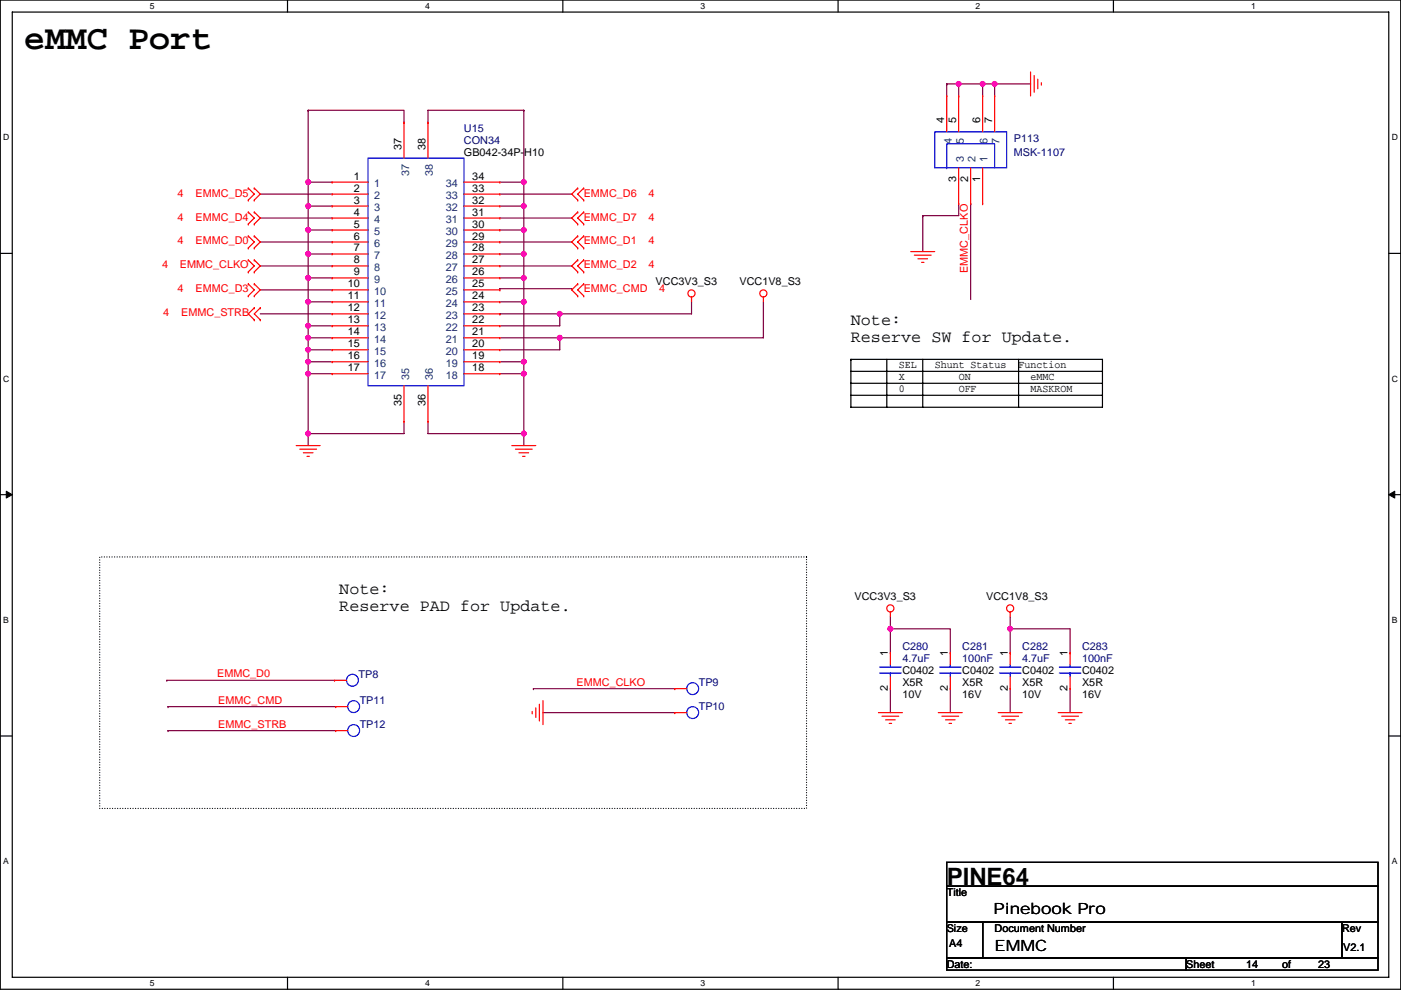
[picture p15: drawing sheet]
<svg xmlns="http://www.w3.org/2000/svg" width="297mm" height="210mm" viewBox="0 0 297 210" stroke-linecap="round" stroke-linejoin="round" font-family="sans-serif">
<defs><g id="words">
<text font-size="7.4" x="5.1" y="10.5">eMMC Port</text>
<text font-size="5.1" x="200.7" y="187.6">PINE64</text>
<g font-size="3.6">
<text x="180.4" y="68.9">Note:</text>
<text x="180.4" y="72.5">Reserve SW for Update.</text>
<text x="71.9" y="126">Note:</text>
<text x="71.9" y="129.6">Reserve PAD for Update.</text>
</g>
<g font-size="3.3">
<text x="210.6" y="193.9">Pinebook Pro</text>
<text x="210.9" y="201.8">EMMC</text>
</g>
<g font-size="2.3" fill="#000080">
<text x="98.4" y="28">U15</text>
<text x="98.4" y="30.5">CON34</text>
<text x="214.9" y="30">P113</text>
<text x="214.9" y="33.1">MSK-1107</text>
<text x="191.3" y="138">C280</text>
<text x="204" y="138">C281</text>
<text x="216.7" y="138">C282</text>
<text x="229.4" y="138">C283</text>
<text x="76" y="143.8">TP8</text>
<text x="191.3" y="140.5">4.7uF</text>
<text x="204" y="140.5">100nF</text>
<text x="216.7" y="140.5">4.7uF</text>
<text x="229.4" y="140.5">100nF</text>
<text x="76.3" y="149.4">TP11</text>
<text x="148.1" y="145.6">TP9</text>
<text x="76.3" y="154.5">TP12</text>
<text x="148.1" y="150.7">TP10</text>
</g>
<g font-size="2.3">
<text x="200.2" y="26.2" transform="rotate(-90 200.2 26.2)">4</text>
<text x="202.7" y="26.2" transform="rotate(-90 202.7 26.2)">5</text>
<text x="207.8" y="26.2" transform="rotate(-90 207.8 26.2)">6</text>
<text x="210.4" y="26.2" transform="rotate(-90 210.4 26.2)">7</text>
<text x="85.1" y="31.8" transform="rotate(-90 85.1 31.8)">37</text>
<text x="90.2" y="31.8" transform="rotate(-90 90.2 31.8)">38</text>
<text x="98.4" y="33.1">GB042-34P-H10</text>
<text x="75" y="38.1">1</text>
<text x="75" y="40.6">2</text>
<text x="100.1" y="40.6">33</text>
<text x="100.1" y="38.1">34</text>
<text x="202.7" y="38.7" transform="rotate(-90 202.7 38.7)">3</text>
<text x="205.3" y="38.7" transform="rotate(-90 205.3 38.7)">2</text>
<text x="207.8" y="38.7" transform="rotate(-90 207.8 38.7)">1</text>
<text x="75" y="43.2">3</text>
<text x="75" y="45.7">4</text>
<text x="100.1" y="45.7">31</text>
<text x="100.1" y="43.2">32</text>
<text x="75" y="48.3">5</text>
<text x="75" y="50.8">6</text>
<text x="75" y="53.3">7</text>
<text x="100.1" y="53.3">28</text>
<text x="100.1" y="50.8">29</text>
<text x="100.1" y="48.3">30</text>
<text x="75" y="55.9">8</text>
<text x="75" y="58.4">9</text>
<text x="100.1" y="58.4">26</text>
<text x="100.1" y="55.9">27</text>
<text x="73.7" y="61">10</text>
<text x="73.7" y="63.5">11</text>
<text x="100.1" y="63.5">24</text>
<text x="100.1" y="61">25</text>
<text x="139" y="60.5">VCC3V3_S3</text>
<text x="156.8" y="60.5">VCC1V8_S3</text>
<text x="73.7" y="66">12</text>
<text x="73.7" y="68.6">13</text>
<text x="73.7" y="71.1">14</text>
<text x="100.1" y="71.1">21</text>
<text x="100.1" y="68.6">22</text>
<text x="100.1" y="66">23</text>
<text x="73.7" y="73.7">15</text>
<text x="73.7" y="76.2">16</text>
<text x="100.1" y="76.2">19</text>
<text x="100.1" y="73.7">20</text>
<text x="73.7" y="78.7">17</text>
<text x="100.1" y="78.7">18</text>
<text x="190.6" y="78">SEL</text>
<text x="190.6" y="80.6">X</text>
<text x="190.6" y="83.1">0</text>
<text x="198.2" y="78">Shunt Status</text>
<text x="203.3" y="80.6">ON</text>
<text x="203.3" y="83.1">OFF</text>
<text x="216" y="78">Function</text>
<text x="218.5" y="83.1">MASKROM</text>
<text x="218.5" y="80.6">eMMC</text>
<text x="85.1" y="86.2" transform="rotate(-90 85.1 86.2)">35</text>
<text x="90.2" y="86.2" transform="rotate(-90 90.2 86.2)">36</text>
<text x="181.2" y="127.3">VCC3V3_S3</text>
<text x="209.1" y="127.3">VCC1V8_S3</text>
<text x="188.3" y="139.2" transform="rotate(-90 188.3 139.2)">1</text>
<text x="191.3" y="143">C0402</text>
<text x="201" y="139.2" transform="rotate(-90 201 139.2)">1</text>
<text x="204" y="143">C0402</text>
<text x="213.7" y="139.2" transform="rotate(-90 213.7 139.2)">1</text>
<text x="216.7" y="143">C0402</text>
<text x="226.4" y="139.2" transform="rotate(-90 226.4 139.2)">1</text>
<text x="229.4" y="143">C0402</text>
<text x="188.3" y="146.6" transform="rotate(-90 188.3 146.6)">2</text>
<text x="191.3" y="145.6">X5R</text>
<text x="191.3" y="148.1">10V</text>
<text x="201" y="146.6" transform="rotate(-90 201 146.6)">2</text>
<text x="204" y="145.6">X5R</text>
<text x="204" y="148.1">16V</text>
<text x="213.7" y="146.6" transform="rotate(-90 213.7 146.6)">2</text>
<text x="216.7" y="145.6">X5R</text>
<text x="216.7" y="148.1">10V</text>
<text x="226.4" y="146.6" transform="rotate(-90 226.4 146.6)">2</text>
<text x="229.4" y="145.6">X5R</text>
<text x="229.4" y="148.1">16V</text>
<text x="200.7" y="190">Title</text>
<text x="200.7" y="197.7">Size</text>
<text x="210.9" y="197.7">Document Number</text>
<text x="284.5" y="197.7">Rev</text>
<text x="201.2" y="201">A4</text>
<text x="284.8" y="201.7">V2.1</text>
<text x="200.7" y="205.3">Date:</text>
<text x="251.5" y="205.3">Sheet</text>
<text x="264.2" y="205.3">14</text>
<text x="271.8" y="205.3">of</text>
<text x="279.5" y="205.3">23</text>
</g>
<g font-size="2.3" fill="#004080">
<text x="201.8" y="30.5" transform="rotate(-90 201.8 30.5)">4</text>
<text x="204.3" y="34.3" transform="rotate(-90 204.3 34.3)">3</text>
<text x="204.3" y="30.5" transform="rotate(-90 204.3 30.5)">5</text>
<text x="206.9" y="34.3" transform="rotate(-90 206.9 34.3)">2</text>
<text x="209.4" y="34.3" transform="rotate(-90 209.4 34.3)">1</text>
<text x="209.4" y="30.5" transform="rotate(-90 209.4 30.5)">6</text>
<text x="211.9" y="30.5" transform="rotate(-90 211.9 30.5)">7</text>
<text x="79.3" y="39.7">1</text>
<text x="86.7" y="37.4" transform="rotate(-90 86.7 37.4)">37</text>
<text x="91.8" y="37.4" transform="rotate(-90 91.8 37.4)">38</text>
<text x="94.5" y="39.7">34</text>
<text x="79.3" y="42.2">2</text>
<text x="79.3" y="44.7">3</text>
<text x="79.3" y="47.3">4</text>
<text x="94.5" y="47.3">31</text>
<text x="94.5" y="44.7">32</text>
<text x="94.5" y="42.2">33</text>
<text x="79.3" y="49.8">5</text>
<text x="79.3" y="52.4">6</text>
<text x="94.5" y="52.4">29</text>
<text x="94.5" y="49.8">30</text>
<text x="79.3" y="54.9">7</text>
<text x="79.3" y="57.4">8</text>
<text x="79.3" y="60">9</text>
<text x="94.5" y="60">26</text>
<text x="94.5" y="57.4">27</text>
<text x="94.5" y="54.9">28</text>
<text x="79.3" y="62.5">10</text>
<text x="79.3" y="65.1">11</text>
<text x="94.5" y="65.1">24</text>
<text x="94.5" y="62.5">25</text>
<text x="79.3" y="67.6">12</text>
<text x="79.3" y="70.1">13</text>
<text x="94.5" y="70.1">22</text>
<text x="94.5" y="67.6">23</text>
<text x="79.3" y="72.7">14</text>
<text x="79.3" y="75.2">15</text>
<text x="79.3" y="77.8">16</text>
<text x="94.5" y="77.8">19</text>
<text x="94.5" y="75.2">20</text>
<text x="94.5" y="72.7">21</text>
<text x="79.3" y="80.3">17</text>
<text x="86.7" y="80.5" transform="rotate(-90 86.7 80.5)">35</text>
<text x="91.8" y="80.5" transform="rotate(-90 91.8 80.5)">36</text>
<text x="94.5" y="80.3">18</text>
</g>
<g font-size="2.3" fill="#f00">
<text x="37.7" y="41.7">4</text>
<text x="41.5" y="41.7">EMMC_D5</text>
<text x="123.8" y="41.7">EMMC_D6</text>
<text x="137.5" y="41.7">4</text>
<text x="37.7" y="46.8">4</text>
<text x="41.5" y="46.8">EMMC_D4</text>
<text x="123.8" y="46.8">EMMC_D7</text>
<text x="137.5" y="46.8">4</text>
<text x="37.7" y="51.9">4</text>
<text x="41.5" y="51.9">EMMC_D0</text>
<text x="123.8" y="51.9">EMMC_D1</text>
<text x="137.5" y="51.9">4</text>
<text x="34.4" y="56.9">4</text>
<text x="38.2" y="56.9">EMMC_CLKO</text>
<text x="123.8" y="56.9">EMMC_D2</text>
<text x="137.5" y="56.9">4</text>
<text x="205.2" y="57.9" transform="rotate(-90 205.2 57.9)">EMMC_CLKO</text>
<text x="37.7" y="62">4</text>
<text x="41.5" y="62">EMMC_D3</text>
<text x="123.8" y="62">EMMC_CMD</text>
<text x="139.8" y="62">4</text>
<text x="34.6" y="67.1">4</text>
<text x="38.4" y="67.1">EMMC_STRB</text>
<text x="46" y="143.7">EMMC_D0</text>
<text x="46.3" y="149.3">EMMC_CMD</text>
<text x="122.2" y="145.5">EMMC_CLKO</text>
<text x="46.3" y="154.3">EMMC_STRB</text>
</g>
<g font-size="1.8">
<text x="31.8" y="1.9">5</text>
<text x="90.1" y="1.9">4</text>
<text x="148.5" y="1.9">3</text>
<text x="206.9" y="1.9">2</text>
<text x="265.2" y="1.9">1</text>
<text x=".7" y="29.8">D</text>
<text x="295.1" y="29.8">D</text>
<text x=".7" y="81">C</text>
<text x="295.1" y="81">C</text>
<text x=".7" y="132.1">B</text>
<text x="295.1" y="132.1">B</text>
<text x=".7" y="183.3">A</text>
<text x="295.1" y="183.3">A</text>
<text x="31.8" y="209.2">5</text>
<text x="90.1" y="209.2">4</text>
<text x="148.5" y="209.2">3</text>
<text x="206.9" y="209.2">2</text>
<text x="265.2" y="209.2">1</text>
</g>
</g></defs>
<path d="M.1 0h296.9v209.8h-296.9zM2.6 2.6h291.8v204.7h-291.8z" fill="none" stroke="#000" stroke-width=".25"/>
<g fill="#fff">
<path d="M31.8 .3h1v2h-1z"/>
<path d="M31.8 207.5h1v2.1h-1z"/>
</g>
<path d="M61 0v2.6M61 207.3v2.5" fill="none" stroke="#000" stroke-width=".25"/>
<g fill="#fff">
<path d="M90.1 .3h1v2h-1z"/>
<path d="M90.1 207.5h1v2.1h-1z"/>
</g>
<path d="M119.3 0v2.6M119.3 207.3v2.5" fill="none" stroke="#000" stroke-width=".25"/>
<g fill="#fff">
<path d="M148.5 .3h1v2h-1z"/>
<path d="M148.5 207.5h1v2.1h-1z"/>
</g>
<path d="M177.7 0v2.6M177.7 207.3v2.5" fill="none" stroke="#000" stroke-width=".25"/>
<g fill="#fff">
<path d="M206.9 .3h1v2h-1z"/>
<path d="M206.9 207.5h1v2.1h-1z"/>
</g>
<path d="M236.1 0v2.6M236.1 207.3v2.5" fill="none" stroke="#000" stroke-width=".25"/>
<g fill="#fff">
<path d="M265.2 .3h1v2h-1z"/>
<path d="M265.2 207.5h1v2.1h-1z"/>
<path d="M.7 28.2h1.3v2h-1.3z"/>
<path d="M295.1 28.2h1.3v2h-1.3z"/>
<path d="M.7 79.3h1.3v2.1h-1.3z"/>
<path d="M295.1 79.3h1.3v2.1h-1.3z"/>
</g>
<path d="M.1 53.7h2.5M294.4 53.7h2.6" fill="none" stroke="#000" stroke-width=".25"/>
<g fill="#fff">
<path d="M.7 130.5h1.2v2h-1.2z"/>
<path d="M295.1 130.5h1.2v2h-1.2z"/>
</g>
<path d="M.1 104.9h2.5M294.4 104.9h2.6" fill="none" stroke="#000" stroke-width=".25"/>
<path d="M1.3 104.2l1.3 .7-1.3 .7zM294.4 104.9l1.3-.7v1.4z" fill="#000" stroke="#000" stroke-width=".21"/>
<g fill="#fff">
<path d="M.7 181.7h1.2v2h-1.2z"/>
<path d="M295.1 181.7h1.2v2h-1.2z"/>
</g>
<g fill="none" stroke="#000" stroke-width=".25">
<path d="M180.4 78.8h53.3M180.4 76.2h53.3v5.1M180.4 76.2h.1M180.4 76.2v5.1M188 76.2v10.2M195.6 76.2v10.2M216 76.2v10.2M180.4 83.8h53.3M180.4 81.3v5.1h53.3v-5.1M180.4 81.3h53.3M.1 156.1h2.5M294.4 156.1h2.6"/>
<path d="M200.7 195.6h7.6v7.6h-7.6zM200.7 182.9h91.5v5.1h-91.5zM200.7 188h91.5v7.6h-91.5zM208.3 195.6h76.2v7.6h-76.2zM284.5 195.6h7.7v7.6h-7.7zM200.7 203.2h50.8v2.6h-50.8zM251.5 203.2h40.7v2.6h-40.7z"/>
</g>
<path d="M21.1 118.1h149.9v53.4h-149.9z" fill="none" stroke="#000" stroke-width=".25" stroke-dasharray="0 .5"/>
<g fill="none" stroke="#800040" stroke-width=".25">
<path d="M200.7 17.8v2.5M200.7 17.8h.1M200.7 17.8h2.6M203.3 17.8v2.5M203.3 17.8h5M208.3 17.8h.1M208.3 17.8h2.6M208.3 17.8v2.5M210.9 17.8v2.5M210.9 17.8h.1M210.9 17.8h7.6M65.3 23.4h20.4v2.5"/>
<path d="M65.3 23.4h.1M65.3 38.6h5.1M65.3 38.6v5.1M65.3 23.4v15.2M106 38.6h5.1M111.1 23.4h-20.4v2.5M111.1 23.4h.1M111.1 38.6h.1M111.1 23.4v20.3M55.2 51.3h15.2M55.2 56.4h15.2M55.2 46.2h15.2"/>
<path d="M55.2 41.2h15.2M65.3 43.7h5.1M65.3 43.7h.1M65.3 48.8h5.1M65.3 48.8v5.1M65.3 53.9h5.1M65.3 53.9h.1M65.3 58.9h5.1M65.3 58.9h.1M65.3 43.7v5.1M65.3 53.9v10.1M106 41.2h15.2"/>
<path d="M106 46.2h15.2M106 56.4h15.2M106 51.3h15.2M106 43.7h5.1M106 48.8h5.1M106 53.9h5.1M106 58.9h5.1M111.1 43.7v5.1M111.1 48.8h.1M111.1 53.9h.1M111.1 58.9v5.1M111.1 48.8v10.1"/>
<path d="M195.6 45.7h.1M195.6 45.7v7.7M203.3 43.2v2.5h-7.7M205.8 43.2h.1M205.8 43.2v20.3M55.2 61.5h15.2M55.2 66.6h15.2M65.3 64h5.1M65.3 64v5.1M65.3 69.1h.1M65.3 69.1v2.5M65.3 71.6h.1"/>
<path d="M65.3 74.2h5.1M65.3 74.2v2.5M65.3 76.7h5.1M65.3 79.3h.1M65.3 79.3h5.1M65.3 76.7h.1M65.3 71.6v2.6M65.3 76.7v15.3M65.3 69.1h5.1M65.3 71.6h5.1M106 61.5v-.3h15.2v.3M106 64h5.1"/>
<path d="M106 66.6h.1M106 71.6h12.7M106 76.7h5.1M106 79.3h5.1M106 66.6h12.7M111.1 64h.1M111.1 76.7v2.6M111.1 79.3h.1M111.1 64v12.7M111.1 79.3v12.7M118.7 66.6v2.5h-12.7M118.7 71.6v2.6h-12.7"/>
<path d="M118.7 71.6h.1M146.6 64v2.6h-27.9M161.9 64v7.6h-43.2M65.3 92h.1M65.3 92v2.5M85.7 89.4v2.6h-20.4M90.7 89.4v2.6h20.4M111.1 92v2.5M188.8 130.8v2.6h12.7v5.1M188.8 133.4h.1M188.8 133.4v5.1M214.2 130.8v2.6"/>
<path d="M214.2 133.4h.1M214.2 133.4v5.1M214.2 133.4h12.7v5.1M35.4 144.3h.1M35.4 144.3h35.5M35.6 155h.1M35.6 149.9h.1M35.6 155h35.6M35.6 149.9h35.6M113.1 146.1h.1M113.1 146.1h30M115.1 151.2h28"/>
<path d="M188.8 146.1v5.1M201.5 146.1v5.1M214.2 146.1v5.1M226.9 146.1v5.1"/>
</g>
<g fill="#f0f" stroke="#f0f" stroke-width=".25">
<circle cx="188.8" cy="133.4" r=".5"/>
<circle cx="214.2" cy="133.4" r=".5"/>
<circle cx="65.3" cy="38.6" r=".5"/>
<circle cx="111" cy="38.6" r=".5"/>
<circle cx="65.3" cy="48.8" r=".5"/>
<circle cx="65.3" cy="43.7" r=".5"/>
<circle cx="65.3" cy="58.9" r=".5"/>
<circle cx="65.3" cy="53.9" r=".5"/>
<circle cx="65.3" cy="64" r=".5"/>
<circle cx="65.3" cy="69.1" r=".5"/>
<circle cx="65.3" cy="71.6" r=".5"/>
<circle cx="65.3" cy="74.2" r=".5"/>
<circle cx="65.3" cy="79.3" r=".5"/>
<circle cx="111" cy="43.7" r=".5"/>
<circle cx="111" cy="48.8" r=".5"/>
<circle cx="111" cy="58.9" r=".5"/>
<circle cx="111" cy="53.9" r=".5"/>
<circle cx="111" cy="76.7" r=".5"/>
<circle cx="111" cy="64" r=".5"/>
<circle cx="118.7" cy="66.6" r=".5"/>
<circle cx="65.3" cy="92" r=".5"/>
<circle cx="118.7" cy="71.6" r=".5"/>
<circle cx="111" cy="92" r=".5"/>
<circle cx="111" cy="79.3" r=".5"/>
<circle cx="65.3" cy="76.7" r=".5"/>
<circle cx="210.9" cy="17.8" r=".5"/>
<circle cx="208.3" cy="17.8" r=".5"/>
<circle cx="203.2" cy="17.8" r=".5"/>
</g>
<g fill="none" stroke="#f00" stroke-width=".25">
<path d="M218.5 15.3v5M219.3 16v3.6M220 16.8v2M220.8 17.5v.6M52.6 39.9h.1M52.6 39.9l1.3 1.3-1.3 1.2M53.9 39.9h.1M53.9 39.9l1.3 1.3-1.3 1.2M70.4 38.6h.1M70.4 38.6h7.6M85.7 25.9h.1M85.7 25.9v7.6"/>
<path d="M90.7 25.9h.1M90.7 25.9v7.6M98.4 38.6h7.6M106 38.6h.1M122.5 39.9h.1M122.5 39.9l-1.3 1.3 1.3 1.2M123.8 39.9h.1M123.8 39.9l-1.3 1.3 1.3 1.2M200.7 20.3h.1M200.7 20.3v7.7M203.3 20.3h.1M203.3 20.3v7.7"/>
<path d="M203.3 35.6v7.6M205.8 35.6v7.6M208.3 20.3h.1M208.3 20.3v7.7M208.3 35.6v7.6M210.9 20.3h.1M210.9 20.3v7.7M52.6 50.1h.1M52.6 52.6h.1M52.6 55.1h.1M52.6 57.7h.1M52.6 45h.1"/>
<path d="M52.6 47.5h.1M52.6 42.4h.1M52.6 50.1l1.3 1.2-1.3 1.3M52.6 55.1l1.3 1.3-1.3 1.3M52.6 45l1.3 1.2-1.3 1.3M53.9 52.6h.1M53.9 50.1h.1M53.9 57.7h.1M53.9 55.1h.1M53.9 47.5h.1M53.9 45h.1M53.9 42.4h.1"/>
<path d="M53.9 50.1l1.3 1.2-1.3 1.3M53.9 55.1l1.3 1.3-1.3 1.3M53.9 45l1.3 1.2-1.3 1.3M70.4 41.2h.1M70.4 43.7h.1M70.4 46.2h.1M70.4 48.8h.1M70.4 51.3h.1M70.4 53.9h.1M70.4 56.4h.1M70.4 58.9h.1M70.4 41.2h7.6"/>
<path d="M70.4 43.7h7.6M70.4 46.2h7.6M70.4 48.8h7.6M70.4 51.3h7.6M70.4 53.9h7.6M70.4 56.4h7.6M70.4 58.9h7.6M98.4 41.2h7.6M98.4 43.7h7.6M98.4 46.2h7.6M98.4 48.8h7.6M98.4 51.3h7.6"/>
<path d="M98.4 53.9h7.6M98.4 56.4h7.6M98.4 58.9h7.6M106 58.9h.1M106 56.4h.1M106 53.9h.1M106 51.3h.1M106 48.8h.1M106 46.2h.1M106 43.7h.1M106 41.2h.1M122.5 52.6h.1"/>
<path d="M122.5 50.1h.1M122.5 57.7h.1M122.5 55.1h.1M122.5 42.4h.1M122.5 47.5h.1M122.5 45h.1M122.5 50.1l-1.3 1.2 1.3 1.3M122.5 55.1l-1.3 1.3 1.3 1.3M122.5 45l-1.3 1.2 1.3 1.3M123.8 50.1h.1M123.8 52.6h.1M123.8 55.1h.1"/>
<path d="M123.8 57.7h.1M123.8 42.4h.1M123.8 45h.1M123.8 47.5h.1M123.8 50.1l-1.3 1.2 1.3 1.3M123.8 55.1l-1.3 1.3 1.3 1.3M123.8 45l-1.3 1.2 1.3 1.3M193.1 53.4h5.1M193.9 54.1h3.5M194.6 54.9h2.1M195.4 55.6h.5M203.3 43.2h.1"/>
<path d="M205.8 43.2h.1M208.3 43.2h.1M52.6 60.2h.1M52.6 62.8h.1M52.6 60.2l1.3 1.3-1.3 1.3M53.9 62.8h.1M53.9 60.2h.1M53.9 65.3h.1M53.9 67.8h.1M53.9 60.2l1.3 1.3-1.3 1.3M53.9 65.3l-1.3 1.3 1.3 1.2M55.2 65.3h.1"/>
<path d="M55.2 67.8h.1M55.2 65.3l-1.3 1.3 1.3 1.2M70.4 61.5h.1M70.4 64h.1M70.4 66.6h.1M70.4 69.1h.1M70.4 71.6h.1M70.4 74.2h.1M70.4 76.7h.1M70.4 79.3h.1M70.4 61.5h7.6M70.4 64h7.6"/>
<path d="M70.4 66.6h7.6M70.4 69.1h7.6M70.4 71.6h7.6M70.4 74.2h7.6M70.4 76.7h7.6M70.4 79.3h7.6M98.4 61.5h7.6M98.4 64h7.6M98.4 66.6h7.6M98.4 69.1h7.6M98.4 71.6h7.6M98.4 74.2h7.6"/>
<path d="M98.4 76.7h7.6M98.4 79.3h7.6M106 79.3h.1M106 76.7h.1M106 74.2h.1M106 71.6h.1M106 69.1h.1M106 66.6h.1M106 64h.1M106 61.5h.1M122.5 62.8h.1M122.5 60.2h.1"/>
<path d="M122.5 60.2l-1.3 1.3 1.3 1.3M123.8 60.2h.1M123.8 62.8h.1M123.8 60.2l-1.3 1.3 1.3 1.3M146.6 63v1M161.9 63v1M62.8 94.5h5.1M63.6 95.3h3.5M64.3 96h2.1M65.1 96.8h.5M85.7 89.4h.1M85.7 81.8v7.6"/>
<path d="M90.7 89.4h.1M90.7 81.8v7.6M108.5 94.5h5.1M109.3 95.3h3.5M110 96h2.1M110.8 96.8h.5M188.8 129.8v1M188.8 138.5h.1M188.8 138.5v2.5M201.5 138.5h.1M201.5 138.5v2.5M214.2 129.8v1"/>
<path d="M214.2 138.5h.1M214.2 138.5v2.5M226.9 138.5h.1M226.9 138.5v2.5M70.9 144.3h.1M70.9 144.3h2.6M71.2 149.9h.1M71.2 155h.1M71.2 149.9h2.5M71.2 155h2.5M112.8 150.9v.5M113.6 150.1v2.1"/>
<path d="M114.4 149.4v3.5M115.1 148.6v5.1M143.1 146.1h.1M143.1 151.2h.1M143.1 146.1h2.5M143.1 151.2h2.5M186.2 151.2h5.1M187 151.9h3.6M187.8 152.7h2M188.5 153.4h.5M188.8 146.1h.1M188.8 143.5v2.6"/>
<path d="M198.9 151.2h5.1M199.7 151.9h3.6M200.5 152.7h2M201.2 153.4h.5M201.5 146.1h.1M201.5 143.5v2.6M211.6 151.2h5.1M212.4 151.9h3.6M213.2 152.7h2M213.9 153.4h.5M214.2 146.1h.1M214.2 143.5v2.6"/>
<path d="M224.3 151.2h5.1M225.1 151.9h3.6M225.9 152.7h2M226.6 153.4h.5M226.9 146.1h.1M226.9 143.5v2.6"/>
<circle cx="146.6" cy="62.2" r=".76"/>
<circle cx="161.8" cy="62.2" r=".76"/>
<circle cx="188.8" cy="129" r=".76"/>
<circle cx="214.2" cy="129" r=".76"/>
</g>
<g fill="none" stroke="#00f" stroke-width=".25">
<path d="M78 33.5h20.4v48.3h-20.4zM198.2 28h15.2v7.6h-15.2zM200.7 35.6v-5.1h10.2v5.1M200.7 35.6h.1M186.5 142.8h4.6M186.5 141.5h4.6M188.8 141v.5M188.8 142.8h.1M188.8 142.8v.7M199.2 142.8h4.6M199.2 141.5h4.6M201.5 141v.5"/>
<path d="M201.5 142.8h.1M201.5 142.8v.7M211.9 142.8h4.6M211.9 141.5h4.6M214.2 141v.5M214.2 142.8h.1M214.2 142.8v.7M224.6 142.8h4.6M224.6 141.5h4.6M226.9 141v.5M226.9 142.8h.1M226.9 142.8v.7"/>
<circle cx="74.7" cy="144.3" r="1.26"/>
<circle cx="75" cy="154.9" r="1.26"/>
<circle cx="75" cy="149.9" r="1.26"/>
<circle cx="146.9" cy="146.1" r="1.26"/>
<circle cx="146.9" cy="151.1" r="1.26"/>
</g>
<use href="#words"/>
</svg>
